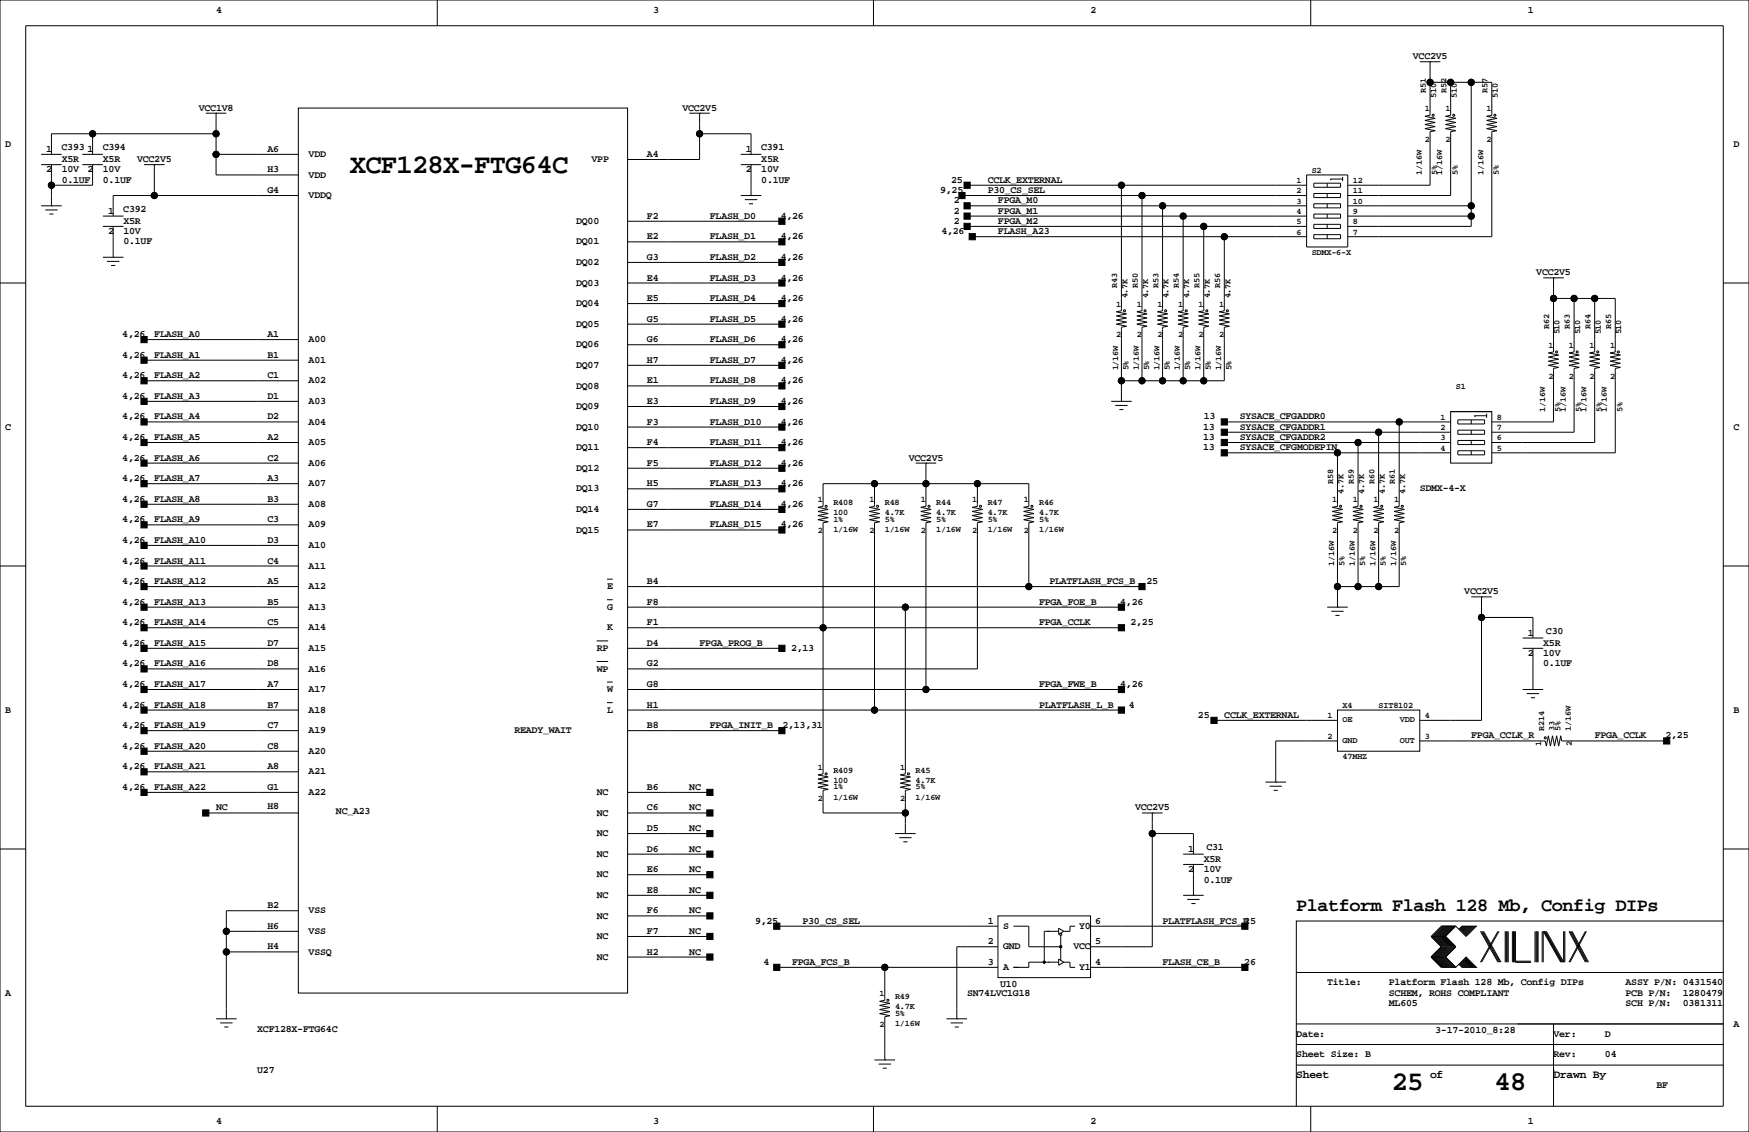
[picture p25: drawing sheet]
<svg xmlns="http://www.w3.org/2000/svg" width="432mm" height="279mm" viewBox="0 0 432 279" stroke-linecap="round" stroke-linejoin="round" font-family="sans-serif">
<defs><g id="words">
<g font-size="6.7">
<text x="86.4" y="42.8">XCF128X-FTG64C</text>
<text x="343.6" y="269.1">25</text>
<text x="369" y="269.1">48</text>
</g>
<text font-size="4.6" x="320" y="224.9">Platform Flash 128 Mb, Config DIPs</text>
<g font-size="2.8">
<text x="320" y="266">Sheet</text>
<text x="353.1" y="266">of</text>
<text x="383.5" y="266">Drawn By</text>
</g>
<g font-size="2.5">
<text x="53.3" y="3.2">4</text>
<text x="161.3" y="3.2">3</text>
<text x="269.2" y="3.2">2</text>
<text x="377.2" y="3.2">1</text>
<text x="348.8" y="14.6">VCC2V5</text>
<text x="49.1" y="27.3">VCC1V8</text>
<text x="168.5" y="27.3">VCC2V5</text>
<text x="1.3" y="36.2">D</text>
<text x="11.4" y="37.5">1</text>
<text x="15.2" y="37.1">C393</text>
<text x="15.2" y="40">X5R</text>
<text x="21.6" y="37.5">1</text>
<text x="25.4" y="37.1">C394</text>
<text x="25.4" y="40">X5R</text>
<text x="33.9" y="40">VCC2V5</text>
<text x="66" y="37.5">A6</text>
<text x="76.2" y="38.8">VDD</text>
<text x="146" y="40">VPP</text>
<text x="159.7" y="38.8">A4</text>
<text x="184.1" y="37.5">1</text>
<text x="187.9" y="37.1">C391</text>
<text x="188" y="40">X5R</text>
<text x="428" y="36.2">D</text>
<text x="11.4" y="42.6">2</text>
<text x="15.2" y="45.1">0.1UF</text>
<text x="15.2" y="42.6">10V</text>
<text x="21.6" y="42.6">2</text>
<text x="25.4" y="42.6">10V</text>
<text x="25.4" y="45.1">0.1UF</text>
<text x="66" y="42.6">H3</text>
<text x="66" y="47.6">G4</text>
<text x="76.2" y="43.8">VDD</text>
<text x="184.1" y="42.6">2</text>
<text x="188" y="45.1">0.1UF</text>
<text x="188" y="42.6">10V</text>
<text x="232.1" y="47.6">9,25</text>
<text x="234.8" y="45.1">25</text>
<text x="243.8" y="45.1">CCLK_EXTERNAL</text>
<text x="243.8" y="47.6">P30_CS_SEL</text>
<text x="26.7" y="52.7">1</text>
<text x="30.4" y="52.4">C392</text>
<text x="76.2" y="48.9">VDDQ</text>
<text x="159.7" y="54">F2</text>
<text x="175.3" y="54">FLASH_D0</text>
<text x="192.8" y="54">4,26</text>
<text x="235.5" y="50.2">2</text>
<text x="235.5" y="52.7">2</text>
<text x="246.4" y="50.2">FPGA_M0</text>
<text x="246.4" y="52.7">FPGA_M1</text>
<text x="26.7" y="57.8">2</text>
<text x="30.5" y="55.3">X5R</text>
<text x="30.5" y="57.8">10V</text>
<text x="142.2" y="55.3">DQ00</text>
<text x="159.7" y="59.1">E2</text>
<text x="175.3" y="59.1">FLASH_D1</text>
<text x="192.8" y="59.1">4,26</text>
<text x="232.4" y="57.8">4,26</text>
<text x="235.5" y="55.3">2</text>
<text x="246.4" y="57.8">FLASH_A23</text>
<text x="246.4" y="55.3">FPGA_M2</text>
<text x="30.5" y="60.3">0.1UF</text>
<text x="142.2" y="60.3">DQ01</text>
<text x="142.2" y="65.4">DQ02</text>
<text x="159.7" y="64.2">G3</text>
<text x="175.3" y="64.2">FLASH_D2</text>
<text x="192.8" y="64.2">4,26</text>
<text x="142.2" y="70.5">DQ03</text>
<text x="159.7" y="69.2">E4</text>
<text x="175.3" y="69.2">FLASH_D3</text>
<text x="192.8" y="69.2">4,26</text>
<text x="379.3" y="68">VCC2V5</text>
<text x="142.2" y="75.6">DQ04</text>
<text x="159.7" y="74.3">E5</text>
<text x="175.3" y="74.3">FLASH_D4</text>
<text x="192.8" y="74.3">4,26</text>
<text x="30.2" y="83.2">4,26</text>
<text x="38.1" y="83.2">FLASH_A0</text>
<text x="66" y="83.2">A1</text>
<text x="142.2" y="80.7">DQ05</text>
<text x="159.7" y="79.4">G5</text>
<text x="175.3" y="79.4">FLASH_D5</text>
<text x="192.8" y="79.4">4,26</text>
<text x="30.2" y="88.3">4,26</text>
<text x="38.1" y="88.3">FLASH_A1</text>
<text x="66" y="88.3">B1</text>
<text x="76.2" y="84.5">A00</text>
<text x="76.2" y="89.6">A01</text>
<text x="142.2" y="85.7">DQ06</text>
<text x="159.7" y="84.5">G6</text>
<text x="159.7" y="89.6">H7</text>
<text x="175.3" y="84.5">FLASH_D6</text>
<text x="175.3" y="89.6">FLASH_D7</text>
<text x="192.8" y="84.5">4,26</text>
<text x="192.8" y="89.6">4,26</text>
<text x="30.2" y="93.4">4,26</text>
<text x="38.1" y="93.4">FLASH_A2</text>
<text x="66" y="93.4">C1</text>
<text x="76.2" y="94.6">A02</text>
<text x="142.2" y="90.8">DQ07</text>
<text x="142.2" y="95.9">DQ08</text>
<text x="159.7" y="94.6">E1</text>
<text x="175.3" y="94.6">FLASH_D8</text>
<text x="192.8" y="94.6">4,26</text>
<text x="30.2" y="98.4">4,26</text>
<text x="38.1" y="98.4">FLASH_A3</text>
<text x="66" y="98.4">D1</text>
<text x="76.2" y="99.7">A03</text>
<text x="142.2" y="101">DQ09</text>
<text x="159.7" y="99.7">E3</text>
<text x="175.3" y="99.7">FLASH_D9</text>
<text x="192.8" y="99.7">4,26</text>
<text x="1.3" y="106.1">C</text>
<text x="30.2" y="103.5">4,26</text>
<text x="38.1" y="103.5">FLASH_A4</text>
<text x="66" y="103.5">D2</text>
<text x="76.2" y="104.8">A04</text>
<text x="142.2" y="106.1">DQ10</text>
<text x="159.7" y="104.8">F3</text>
<text x="175.3" y="104.8">FLASH_D10</text>
<text x="192.8" y="104.8">4,26</text>
<text x="297" y="106.1">13</text>
<text x="297.2" y="103.5">13</text>
<text x="306.1" y="106.1">SYSACE_CFGADDR1</text>
<text x="306.1" y="103.5">SYSACE_CFGADDR0</text>
<text x="428" y="106.1">C</text>
<text x="30.2" y="108.6">4,26</text>
<text x="30.2" y="113.7">4,26</text>
<text x="38.1" y="108.6">FLASH_A5</text>
<text x="38.1" y="113.7">FLASH_A6</text>
<text x="66" y="108.6">A2</text>
<text x="66" y="113.7">C2</text>
<text x="76.2" y="109.9">A05</text>
<text x="142.2" y="111.1">DQ11</text>
<text x="159.7" y="109.9">F4</text>
<text x="175.3" y="109.9">FLASH_D11</text>
<text x="192.8" y="109.9">4,26</text>
<text x="224.4" y="113.7">VCC2V5</text>
<text x="297" y="111.1">13</text>
<text x="297" y="108.6">13</text>
<text x="306.1" y="111.1">SYSACE_CFGMODEPIN</text>
<text x="306.1" y="108.6">SYSACE_CFGADDR2</text>
<text x="30.2" y="118.8">4,26</text>
<text x="38.1" y="118.8">FLASH_A7</text>
<text x="66" y="118.8">A3</text>
<text x="76.2" y="115">A06</text>
<text x="142.2" y="116.2">DQ12</text>
<text x="159.7" y="115">F5</text>
<text x="175.3" y="115">FLASH_D12</text>
<text x="192.8" y="115">4,26</text>
<text x="30.2" y="123.8">4,26</text>
<text x="38.1" y="123.8">FLASH_A8</text>
<text x="66" y="123.8">B3</text>
<text x="76.2" y="120">A07</text>
<text x="76.2" y="125.1">A08</text>
<text x="142.2" y="121.3">DQ13</text>
<text x="159.7" y="120">H5</text>
<text x="159.7" y="125.1">G7</text>
<text x="175.3" y="125.1">FLASH_D14</text>
<text x="175.3" y="120">FLASH_D13</text>
<text x="192.8" y="125.1">4,26</text>
<text x="192.8" y="120">4,26</text>
<text x="350.5" y="121.3">SDMX-4-X</text>
<text x="30.2" y="128.9">4,26</text>
<text x="38.1" y="128.9">FLASH_A9</text>
<text x="66" y="128.9">C3</text>
<text x="76.2" y="130.2">A09</text>
<text x="142.2" y="126.4">DQ14</text>
<text x="142.2" y="131.5">DQ15</text>
<text x="159.7" y="130.2">E7</text>
<text x="175.3" y="130.2">FLASH_D15</text>
<text x="192.8" y="130.2">4,26</text>
<text x="30.2" y="134">4,26</text>
<text x="38.1" y="134">FLASH_A10</text>
<text x="66" y="134">D3</text>
<text x="76.2" y="135.3">A10</text>
<text x="30.2" y="139.1">4,26</text>
<text x="38.1" y="139.1">FLASH_A11</text>
<text x="66" y="139.1">C4</text>
<text x="76.2" y="140.4">A11</text>
<text x="30.2" y="144.2">4,26</text>
<text x="30.2" y="149.2">4,26</text>
<text x="38.1" y="144.2">FLASH_A12</text>
<text x="38.1" y="149.2">FLASH_A13</text>
<text x="66" y="144.2">A5</text>
<text x="66" y="149.2">B5</text>
<text x="76.2" y="145.4">A12</text>
<text x="149.9" y="145.4">E</text>
<text x="159.7" y="144.2">B4</text>
<text x="159.7" y="149.2">F8</text>
<text x="256.5" y="149.2">FPGA_FOE_B</text>
<text x="259.1" y="144.2">PLATFLASH_FCS_B</text>
<text x="276.6" y="149.2">4,26</text>
<text x="283.1" y="144.2">25</text>
<text x="361.5" y="146.7">VCC2V5</text>
<text x="30.2" y="154.3">4,26</text>
<text x="38.1" y="154.3">FLASH_A14</text>
<text x="66" y="154.3">C5</text>
<text x="76.2" y="150.5">A13</text>
<text x="76.2" y="155.6">A14</text>
<text x="149.9" y="155.6">K</text>
<text x="149.9" y="150.5">G</text>
<text x="159.7" y="154.3">F1</text>
<text x="256.5" y="154.3">FPGA_CCLK</text>
<text x="279.1" y="154.3">2,25</text>
<text x="30.2" y="159.4">4,26</text>
<text x="38.1" y="159.4">FLASH_A15</text>
<text x="66" y="159.4">D7</text>
<text x="76.2" y="160.7">A15</text>
<text x="147.3" y="160.7">RP</text>
<text x="159.7" y="159.4">D4</text>
<text x="172.7" y="159.4">FPGA_PROG_B</text>
<text x="195.3" y="160.7">2,13</text>
<text x="377.2" y="161.9">2</text>
<text x="377.2" y="156.9">1</text>
<text x="381" y="161.9">10V</text>
<text x="381" y="159.4">X5R</text>
<text x="381.7" y="156.5">C30</text>
<text x="30.2" y="164.5">4,26</text>
<text x="38.1" y="164.5">FLASH_A16</text>
<text x="66" y="164.5">D8</text>
<text x="76.2" y="165.8">A16</text>
<text x="147.3" y="165.8">WP</text>
<text x="159.7" y="164.5">G2</text>
<text x="381" y="164.5">0.1UF</text>
<text x="30.2" y="169.6">4,26</text>
<text x="38.1" y="169.6">FLASH_A17</text>
<text x="66" y="169.6">A7</text>
<text x="76.2" y="170.8">A17</text>
<text x="149.9" y="170.8">W</text>
<text x="159.7" y="169.6">G8</text>
<text x="256.5" y="169.6">FPGA_FWE_B</text>
<text x="276.6" y="169.6">4,26</text>
<text x="1.3" y="175.9">B</text>
<text x="30.2" y="174.6">4,26</text>
<text x="30.2" y="179.7">4,26</text>
<text x="38.1" y="174.6">FLASH_A18</text>
<text x="38.1" y="179.7">FLASH_A19</text>
<text x="66" y="174.6">B7</text>
<text x="66" y="179.7">C7</text>
<text x="76.2" y="175.9">A18</text>
<text x="149.9" y="175.9">L</text>
<text x="159.7" y="174.6">H1</text>
<text x="159.7" y="179.7">B8</text>
<text x="175.3" y="179.7">FPGA_INIT_B</text>
<text x="193.2" y="179.7">2,13,31</text>
<text x="256.5" y="174.6">PLATFLASH_L_B</text>
<text x="278.7" y="174.6">4</text>
<text x="295.8" y="177.2">25</text>
<text x="302.3" y="177.2">CCLK_EXTERNAL</text>
<text x="428" y="175.9">B</text>
<text x="30.2" y="184.8">4,26</text>
<text x="38.1" y="184.8">FLASH_A20</text>
<text x="66" y="184.8">C8</text>
<text x="76.2" y="181">A19</text>
<text x="127" y="181">READY_WAIT</text>
<text x="363.2" y="182.3">FPGA_CCLK_R</text>
<text x="393.7" y="182.3">FPGA_CCLK</text>
<text x="411.2" y="182.3">2,25</text>
<text x="30.2" y="189.9">4,26</text>
<text x="38.1" y="189.9">FLASH_A21</text>
<text x="66" y="189.9">A8</text>
<text x="76.2" y="186.1">A20</text>
<text x="76.2" y="191.2">A21</text>
<text x="30.2" y="195">4,26</text>
<text x="38.1" y="195">FLASH_A22</text>
<text x="66" y="195">G1</text>
<text x="76.2" y="196.2">A22</text>
<text x="147.3" y="196.2">NC</text>
<text x="159.7" y="195">B6</text>
<text x="170.2" y="195">NC</text>
<text x="53.3" y="200">NC</text>
<text x="66" y="199.6">H8</text>
<text x="83" y="200.9">NC_A23</text>
<text x="147.3" y="201.3">NC</text>
<text x="159.7" y="200">C6</text>
<text x="170.2" y="200">NC</text>
<text x="280.2" y="200">VCC2V5</text>
<text x="147.3" y="206.4">NC</text>
<text x="159.7" y="205.1">D5</text>
<text x="170.2" y="205.1">NC</text>
<text x="297.9" y="209.9">C31</text>
<text x="147.3" y="211.5">NC</text>
<text x="159.7" y="210.2">D6</text>
<text x="159.7" y="215.3">E6</text>
<text x="170.2" y="215.3">NC</text>
<text x="170.2" y="210.2">NC</text>
<text x="293.4" y="210.2">1</text>
<text x="293.4" y="215.3">2</text>
<text x="297.2" y="212.7">X5R</text>
<text x="297.2" y="215.3">10V</text>
<text x="147.3" y="216.6">NC</text>
<text x="147.3" y="221.6">NC</text>
<text x="159.7" y="220.4">E8</text>
<text x="170.2" y="220.4">NC</text>
<text x="297.2" y="217.8">0.1UF</text>
<text x="66" y="224.2">B2</text>
<text x="76.2" y="225.4">VSS</text>
<text x="147.3" y="226.7">NC</text>
<text x="159.7" y="225.4">F6</text>
<text x="170.2" y="225.4">NC</text>
<text x="186.4" y="228">9,25</text>
<text x="198.1" y="228">P30_CS_SEL</text>
<text x="243.8" y="228">1</text>
<text x="270.4" y="228">6</text>
<text x="287" y="228">PLATFLASH_FCS_B25</text>
<text x="66" y="229.3">H6</text>
<text x="76.2" y="230.5">VSS</text>
<text x="147.3" y="231.8">NC</text>
<text x="159.7" y="230.5">F7</text>
<text x="170.2" y="230.5">NC</text>
<text x="243.8" y="233.1">2</text>
<text x="247.6" y="229.3">S</text>
<text x="266.4" y="229.3">Y0</text>
<text x="270.4" y="233.1">5</text>
<text x="66" y="234.3">H4</text>
<text x="76.2" y="235.6">VSSQ</text>
<text x="147.3" y="236.9">NC</text>
<text x="159.7" y="235.6">H2</text>
<text x="170.2" y="235.6">NC</text>
<text x="188.5" y="238.1">4</text>
<text x="195.6" y="238.1">FPGA_FCS_B</text>
<text x="243.8" y="238.1">3</text>
<text x="247.6" y="239.4">A</text>
<text x="247.6" y="234.3">GND</text>
<text x="265" y="234.3">VCC</text>
<text x="266.4" y="239.4">Y1</text>
<text x="270.4" y="238.1">4</text>
<text x="287" y="238.1">FLASH_CE_B</text>
<text x="307.2" y="238.1">26</text>
<text x="1.3" y="245.8">A</text>
<text x="238.8" y="245.8">SN74LVC1G18</text>
<text x="246.9" y="243.7">U10</text>
<text x="327.7" y="243.2">Title:</text>
<text x="342.9" y="245.8">SCHEM, ROHS COMPLIANT</text>
<text x="342.9" y="243.2">Platform Flash 128 Mb, Config DIPs</text>
<text x="401.3" y="243.2">ASSY P/N: 0431540</text>
<text x="401.3" y="245.8">PCB P/N:</text>
<text x="415.5" y="245.8">1280479</text>
<text x="342.9" y="248.3">ML605</text>
<text x="401.3" y="248.3">SCH P/N:</text>
<text x="415.5" y="248.3">0381311</text>
<text x="63.5" y="254.7">XCF128X-FTG64C</text>
<text x="320" y="255.9">Date:</text>
<text x="354.3" y="254.9">3-17-2010_8:28</text>
<text x="383.5" y="255.9">Ver:</text>
<text x="396.2" y="255.9">D</text>
<text x="428" y="253.4">A</text>
<text x="320" y="261">Sheet Size: B</text>
<text x="383.5" y="261">Rev:</text>
<text x="396.2" y="261">04</text>
<text x="63.5" y="264.8">U27</text>
<text x="408.9" y="268.6">BF</text>
<text x="53.3" y="277.5">4</text>
<text x="161.3" y="277.5">3</text>
<text x="269.2" y="277.5">2</text>
<text x="377.2" y="277.5">1</text>
</g>
<g font-size="2.1">
<text x="352" y="22.9" transform="rotate(-90 352 22.9)">R51</text>
<text x="357.1" y="22.9" transform="rotate(-90 357.1 22.9)">R52</text>
<text x="367.3" y="22.9" transform="rotate(-90 367.3 22.9)">R57</text>
<text x="351.8" y="27.4">1</text>
<text x="354.6" y="24.1" transform="rotate(-90 354.6 24.1)">510</text>
<text x="356.9" y="27.4">1</text>
<text x="359.6" y="24.1" transform="rotate(-90 359.6 24.1)">510</text>
<text x="367" y="27.4">1</text>
<text x="369.8" y="24.1" transform="rotate(-90 369.8 24.1)">510</text>
<text x="351.8" y="35">2</text>
<text x="356.9" y="35">2</text>
<text x="367" y="35">2</text>
<text x="320.1" y="45.2">1</text>
<text x="320.1" y="47.7">2</text>
<text x="323.9" y="42.7">S2</text>
<text x="334" y="47.7">11</text>
<text x="334" y="45.2">12</text>
<text x="351" y="43.2" transform="rotate(-90 351 43.2)">1/16W</text>
<text x="354.8" y="43.2" transform="rotate(-90 354.8 43.2)">5%</text>
<text x="356.1" y="43.2" transform="rotate(-90 356.1 43.2)">1/16W</text>
<text x="359.9" y="43.2" transform="rotate(-90 359.9 43.2)">5%</text>
<text x="366.2" y="43.2" transform="rotate(-90 366.2 43.2)">1/16W</text>
<text x="370.1" y="43.2" transform="rotate(-90 370.1 43.2)">5%</text>
<text x="320.1" y="50.3">3</text>
<text x="320.1" y="52.8">4</text>
<text x="334" y="50.3">10</text>
<text x="334" y="52.8">9</text>
<text x="320.1" y="55.4">5</text>
<text x="320.1" y="57.9">6</text>
<text x="334" y="55.4">8</text>
<text x="334" y="57.9">7</text>
<text x="323.9" y="63">SDMX-6-X</text>
<text x="275.8" y="71.1" transform="rotate(-90 275.8 71.1)">R43</text>
<text x="280.9" y="71.1" transform="rotate(-90 280.9 71.1)">R50</text>
<text x="286" y="71.1" transform="rotate(-90 286 71.1)">R53</text>
<text x="291.1" y="71.1" transform="rotate(-90 291.1 71.1)">R54</text>
<text x="296.1" y="71.1" transform="rotate(-90 296.1 71.1)">R55</text>
<text x="301.2" y="71.1" transform="rotate(-90 301.2 71.1)">R56</text>
<text x="275.6" y="75.7">1</text>
<text x="278.4" y="73.7" transform="rotate(-90 278.4 73.7)">4.7K</text>
<text x="280.7" y="75.7">1</text>
<text x="283.4" y="73.7" transform="rotate(-90 283.4 73.7)">4.7K</text>
<text x="285.8" y="75.7">1</text>
<text x="288.5" y="73.7" transform="rotate(-90 288.5 73.7)">4.7K</text>
<text x="290.8" y="75.7">1</text>
<text x="293.6" y="73.7" transform="rotate(-90 293.6 73.7)">4.7K</text>
<text x="295.9" y="75.7">1</text>
<text x="298.7" y="73.7" transform="rotate(-90 298.7 73.7)">4.7K</text>
<text x="301" y="75.7">1</text>
<text x="303.8" y="73.7" transform="rotate(-90 303.8 73.7)">4.7K</text>
<text x="275.6" y="83.3">2</text>
<text x="280.7" y="83.3">2</text>
<text x="285.8" y="83.3">2</text>
<text x="290.8" y="83.3">2</text>
<text x="295.9" y="83.3">2</text>
<text x="301" y="83.3">2</text>
<text x="382.5" y="81.3" transform="rotate(-90 382.5 81.3)">R62</text>
<text x="385" y="82.5" transform="rotate(-90 385 82.5)">510</text>
<text x="387.6" y="81.3" transform="rotate(-90 387.6 81.3)">R63</text>
<text x="390.1" y="82.5" transform="rotate(-90 390.1 82.5)">510</text>
<text x="392.7" y="81.3" transform="rotate(-90 392.7 81.3)">R64</text>
<text x="395.2" y="82.5" transform="rotate(-90 395.2 82.5)">510</text>
<text x="397.7" y="81.3" transform="rotate(-90 397.7 81.3)">R65</text>
<text x="400.3" y="82.5" transform="rotate(-90 400.3 82.5)">510</text>
<text x="382.3" y="85.8">1</text>
<text x="387.3" y="85.8">1</text>
<text x="392.4" y="85.8">1</text>
<text x="397.5" y="85.8">1</text>
<text x="276.1" y="91.4" transform="rotate(-90 276.1 91.4)">1/16W</text>
<text x="278.6" y="91.4" transform="rotate(-90 278.6 91.4)">5%</text>
<text x="281.2" y="91.4" transform="rotate(-90 281.2 91.4)">1/16W</text>
<text x="283.7" y="91.4" transform="rotate(-90 283.7 91.4)">5%</text>
<text x="286.2" y="91.4" transform="rotate(-90 286.2 91.4)">1/16W</text>
<text x="288.8" y="91.4" transform="rotate(-90 288.8 91.4)">5%</text>
<text x="291.3" y="91.4" transform="rotate(-90 291.3 91.4)">1/16W</text>
<text x="293.9" y="91.4" transform="rotate(-90 293.9 91.4)">5%</text>
<text x="296.4" y="91.4" transform="rotate(-90 296.4 91.4)">1/16W</text>
<text x="298.9" y="91.4" transform="rotate(-90 298.9 91.4)">5%</text>
<text x="301.5" y="91.4" transform="rotate(-90 301.5 91.4)">1/16W</text>
<text x="304" y="91.4" transform="rotate(-90 304 91.4)">5%</text>
<text x="359.4" y="96">S1</text>
<text x="382.3" y="93.5">2</text>
<text x="387.3" y="93.5">2</text>
<text x="392.4" y="93.5">2</text>
<text x="397.5" y="93.5">2</text>
<text x="381.5" y="101.6" transform="rotate(-90 381.5 101.6)">1/16W</text>
<text x="385.3" y="101.6" transform="rotate(-90 385.3 101.6)">5%</text>
<text x="386.6" y="101.6" transform="rotate(-90 386.6 101.6)">1/16W</text>
<text x="390.4" y="101.6" transform="rotate(-90 390.4 101.6)">5%</text>
<text x="391.6" y="101.6" transform="rotate(-90 391.6 101.6)">1/16W</text>
<text x="395.5" y="101.6" transform="rotate(-90 395.5 101.6)">5%</text>
<text x="396.7" y="101.6" transform="rotate(-90 396.7 101.6)">1/16W</text>
<text x="400.5" y="101.6" transform="rotate(-90 400.5 101.6)">5%</text>
<text x="355.7" y="106.2">2</text>
<text x="355.7" y="103.6">1</text>
<text x="369.6" y="106.2">7</text>
<text x="369.6" y="103.6">8</text>
<text x="355.7" y="111.2">4</text>
<text x="355.7" y="108.7">3</text>
<text x="369.6" y="111.2">5</text>
<text x="369.6" y="108.7">6</text>
<text x="329.2" y="119.4" transform="rotate(-90 329.2 119.4)">R58</text>
<text x="334.2" y="119.4" transform="rotate(-90 334.2 119.4)">R59</text>
<text x="339.3" y="119.4" transform="rotate(-90 339.3 119.4)">R60</text>
<text x="344.4" y="119.4" transform="rotate(-90 344.4 119.4)">R61</text>
<text x="201.9" y="123.9">1</text>
<text x="205.7" y="124.7">R408</text>
<text x="214.6" y="123.9">1</text>
<text x="218.4" y="124.7">R48</text>
<text x="227.3" y="123.9">1</text>
<text x="231.1" y="124.7">R44</text>
<text x="240" y="123.9">1</text>
<text x="243.8" y="124.7">R47</text>
<text x="252.7" y="123.9">1</text>
<text x="256.5" y="124.7">R46</text>
<text x="328.9" y="123.9">1</text>
<text x="331.7" y="121.9" transform="rotate(-90 331.7 121.9)">4.7K</text>
<text x="334" y="123.9">1</text>
<text x="336.8" y="121.9" transform="rotate(-90 336.8 121.9)">4.7K</text>
<text x="339.1" y="123.9">1</text>
<text x="341.9" y="121.9" transform="rotate(-90 341.9 121.9)">4.7K</text>
<text x="344.2" y="123.9">1</text>
<text x="346.9" y="121.9" transform="rotate(-90 346.9 121.9)">4.7K</text>
<text x="201.9" y="131.6">2</text>
<text x="205.7" y="127.2">100</text>
<text x="205.7" y="131.3">1/16W</text>
<text x="205.7" y="128.8">1%</text>
<text x="214.6" y="131.6">2</text>
<text x="218.4" y="128.8">5%</text>
<text x="218.4" y="131.3">1/16W</text>
<text x="218.4" y="127.2">4.7K</text>
<text x="227.3" y="131.6">2</text>
<text x="231.1" y="127.2">4.7K</text>
<text x="231.1" y="131.3">1/16W</text>
<text x="231.1" y="128.8">5%</text>
<text x="240" y="131.6">2</text>
<text x="243.8" y="127.2">4.7K</text>
<text x="243.8" y="131.3">1/16W</text>
<text x="243.8" y="128.8">5%</text>
<text x="252.7" y="131.6">2</text>
<text x="256.5" y="128.8">5%</text>
<text x="256.5" y="131.3">1/16W</text>
<text x="256.5" y="127.2">4.7K</text>
<text x="328.9" y="131.6">2</text>
<text x="334" y="131.6">2</text>
<text x="339.1" y="131.6">2</text>
<text x="344.2" y="131.6">2</text>
<text x="329.4" y="139.7" transform="rotate(-90 329.4 139.7)">1/16W</text>
<text x="332" y="139.7" transform="rotate(-90 332 139.7)">5%</text>
<text x="334.5" y="139.7" transform="rotate(-90 334.5 139.7)">1/16W</text>
<text x="337" y="139.7" transform="rotate(-90 337 139.7)">5%</text>
<text x="339.6" y="139.7" transform="rotate(-90 339.6 139.7)">1/16W</text>
<text x="342.1" y="139.7" transform="rotate(-90 342.1 139.7)">5%</text>
<text x="344.7" y="139.7" transform="rotate(-90 344.7 139.7)">1/16W</text>
<text x="347.2" y="139.7" transform="rotate(-90 347.2 139.7)">5%</text>
<text x="327.7" y="177.3">1</text>
<text x="331.5" y="178.3">OE</text>
<text x="331.5" y="174.7">X4</text>
<text x="340.4" y="174.7">SIT8102</text>
<text x="345.6" y="178.3">VDD</text>
<text x="351.8" y="177.3">4</text>
<text x="327.7" y="182.4">2</text>
<text x="331.5" y="183.4">GND</text>
<text x="345.6" y="183.4">OUT</text>
<text x="351.8" y="182.4">3</text>
<text x="380.5" y="184.1" transform="rotate(-90 380.5 184.1)">1</text>
<text x="381.2" y="180.3" transform="rotate(-90 381.2 180.3)">R214</text>
<text x="383.8" y="180.3" transform="rotate(-90 383.8 180.3)">33</text>
<text x="385.3" y="180.3" transform="rotate(-90 385.3 180.3)">5%</text>
<text x="387.8" y="180.3" transform="rotate(-90 387.8 180.3)">1/16W</text>
<text x="388.1" y="184.1" transform="rotate(-90 388.1 184.1)">2</text>
<text x="201.9" y="190">1</text>
<text x="205.7" y="190.7">R409</text>
<text x="222.2" y="190">1</text>
<text x="226.1" y="190.7">R45</text>
<text x="331.5" y="187.4">47MHZ</text>
<text x="201.9" y="197.6">2</text>
<text x="205.7" y="194.8">1%</text>
<text x="205.7" y="197.3">1/16W</text>
<text x="205.7" y="193.3">100</text>
<text x="222.2" y="197.6">2</text>
<text x="226.1" y="194.8">5%</text>
<text x="226.1" y="197.3">1/16W</text>
<text x="226.1" y="193.3">4.7K</text>
<text x="217.2" y="245.9">1</text>
<text x="221" y="246.6">R49</text>
<text x="221" y="249.2">4.7K</text>
<text x="221" y="250.7">5%</text>
<text x="217.2" y="253.5">2</text>
<text x="221" y="253.2">1/16W</text>
</g>
</g></defs>
<g fill="none" stroke="#000" stroke-width=".25">
<path d="M0 0h431.8v279.4h-431.8zM6.3 6.4h419.1v266.6h-419.1zM107.9 0v6.4M215.6 0v6.4M323.6 0v6.4M350.5 15.2h5.1M353.1 15.2h.1M353.1 15.2v13.2l-1.3 .3 2.5 .5-2.5 .5 2.5 .5-2.5 .5 2.5 .5-2.5 .6 2.5 .5-1.2 .2v13.2h-20.4M10.2 38.1h5M20.3 38.1h5.1M22.9 33v5.1M50.8 27.9h5.1"/>
<path d="M53.3 27.9h.1M53.3 38.1h20.4M53.3 33h-40.6v5.1M53.3 27.9v15.3h20.4M73.7 26.7h81.2v218.4h-81.2zM170.2 27.9h5.1M172.7 27.9h.1M172.7 33h12.7v5.1M172.7 27.9v11.5h-17.8M182.9 38.1h5.1M353.1 20.3h15.2v8.1l-1.3 .3 2.6 .5-2.6 .5 2.6 .5-2.6 .5 2.6 .5-2.6 .6 2.6 .5-1.3 .2v25.9h-35.6M358.1 20.3v8.1l-1.2 .3 2.5 .5-2.5 .5 2.5 .5-2.5 .5 2.5 .5-2.5 .6 2.5 .5-1.3 .2v15.8h-25.4"/>
<path d="M363.2 20.3v35.6h-30.5M10.2 40.6h5M10.2 50.8h5M11.2 51.8h3M12.2 52.8h1M12.7 50.8h.1M12.7 40.6v10.2M20.3 40.6h5.1M22.9 40.6v5.1h-10.2M25.4 55.9h5.1M25.4 53.3h5.1M27.9 55.9v7.6"/>
<path d="M35.6 40.6h5M38.1 40.6h.1M38.1 40.6v7.7M73.7 48.3h-45.8v5M154.9 54.6h38.1M154.9 59.7h38.1M182.9 40.6h5.1M182.9 48.3h5.1M183.9 49.3h3M184.9 50.3h1M185.4 48.3h.1M185.4 40.6v7.7"/>
<path d="M237.5 48.3h85.1M238.8 45.7h83.8M238.8 55.9h83.8M238.8 53.3h83.8M238.8 50.8h83.8M240 58.4h82.6M276.9 45.7v31l-1.3 .3 2.5 .5-2.5 .5 2.5 .5-2.5 .5 2.5 .5-2.5 .5 2.5 .5-1.2 .3v18.3M281.9 48.3v28.4l-1.2 .3 2.5 .5-2.5 .5 2.5 .5-2.5 .5 2.5 .5-2.5 .5 2.5 .5-1.3 .3v13.2M287 50.8v25.9l-1.2 .3 2.5 .5-2.5 .5 2.5 .5-2.5 .5 2.5 .5-2.5 .5 2.5 .5-1.3 .3v13.2M292.1 53.3v23.4l-1.3 .3 2.6 .5-2.6 .5 2.6 .5-2.6 .5 2.6 .5-2.6 .5 2.6 .5-1.3 .3v13.2M297.2 55.9v20.8l-1.3 .3 2.5 .5-2.5 .5 2.5 .5-2.5 .5 2.5 .5-2.5 .5 2.5 .5-1.2 .3v13.2M302.3 58.4v18.3l-1.3 .3 2.5 .5-2.5 .5 2.5 .5-2.5 .5 2.5 .5-2.5 .5 2.5 .5-1.2 .3v13.2h-25.4"/>
<path d="M322.6 43.2h10.1v17.8h-10.1zM324.4 45.2h6.6v1h-6.6zM324.4 47.8h6.6v1h-6.6zM324.4 50.3h6.6v1h-6.6zM324.4 52.8h6.6v1h-6.6zM324.4 55.4h6.6v1h-6.6zM324.4 57.9h6.6v1h-6.6zM327.7 45.2v1M327.7 47.8v1M327.7 50.3v1M327.7 52.8v1M327.7 55.4v1"/>
<path d="M327.7 57.9v1M331.5 44.2h-3.1l.3 .2M331.5 43.7v1M332.7 53.3h30.5M332.7 50.8h30.5M0 69.8h6.3M25.4 63.5h5.1M26.4 64.5h3.1M27.4 65.5h1M27.9 63.5h.1M154.9 74.9h38.1M154.9 64.8h38.1"/>
<path d="M154.9 69.8h38.1M381 68.6h5.1M383.5 68.6h.1M383.5 73.7h15.3v13.2l-1.3 .2 2.5 .5-2.5 .5 2.5 .5-2.5 .6 2.5 .5-2.5 .5 2.5 .5-1.2 .2v20.9h-30.5M383.5 68.6v18.3l-1.2 .2 2.5 .5-2.5 .5 2.5 .5-2.5 .6 2.5 .5-2.5 .5 2.5 .5-1.3 .2v13.2h-15.2M388.6 73.7v13.2l-1.3 .2 2.6 .5-2.6 .5 2.6 .5-2.6 .6 2.6 .5-2.6 .5 2.6 .5-1.3 .2v15.8h-20.3M393.7 73.7v13.2l-1.3 .2 2.6 .5-2.6 .5 2.6 .5-2.6 .6 2.6 .5-2.6 .5 2.6 .5-1.3 .2v18.3h-25.4M425.4 69.8h6.4M35.6 83.8h38.1M35.6 88.9h38.1M35.6 94h38.1M35.6 99.1h38.1"/>
<path d="M154.9 90.2h38.1M154.9 80h38.1M154.9 85.1h38.1M154.9 95.2h38.1M274.3 99.1h5.1M276.9 99.1h.1M35.6 119.4h38.1M35.6 109.2h38.1M35.6 104.1h38.1M35.6 114.3h38.1M154.9 115.6h38.1M154.9 110.5h38.1"/>
<path d="M154.9 100.3h38.1M154.9 105.4h38.1M215.9 119.4v5.6l-1.3 .2 2.6 .5-2.6 .5 2.6 .5-2.6 .6 2.6 .5-2.6 .5 2.6 .5-1.3 .2v46.3M226.1 114.3h5M228.6 114.3h.1M228.6 114.3v10.7l-1.3 .2 2.6 .5-2.6 .5 2.6 .5-2.6 .6 2.6 .5-2.6 .5 2.6 .5-1.3 .2v41.2M241.3 119.4v5.6l-1.3 .2 2.6 .5-2.6 .5 2.6 .5-2.6 .6 2.6 .5-2.6 .5 2.6 .5-1.3 .2v36.1h-86.4M275.3 100.1h3.1M276.4 101.1h1M302.3 109.2h55.8M302.3 111.8h55.8M302.3 106.7h55.8"/>
<path d="M302.3 104.1h55.8M330.2 111.8v13.2l-1.3 .2 2.6 .5-2.6 .5 2.6 .5-2.6 .6 2.6 .5-2.6 .5 2.6 .5-1.3 .2v20.9M335.3 109.2v15.8l-1.3 .2 2.5 .5-2.5 .5 2.5 .5-2.5 .6 2.5 .5-2.5 .5 2.5 .5-1.2 .2v15.8M340.4 106.7v18.3l-1.3 .2 2.5 .5-2.5 .5 2.5 .5-2.5 .6 2.5 .5-2.5 .5 2.5 .5-1.2 .2v15.8M345.4 104.1v20.9l-1.2 .2 2.5 .5-2.5 .5 2.5 .5-2.5 .6 2.5 .5-2.5 .5 2.5 .5-1.3 .2v15.8h-15.2M358.1 101.6h10.2v12.7h-10.2zM358.1 101.6h10.2M359.9 103.6h6.6v1h-6.6zM359.9 106.2h6.6v1h-6.6zM359.9 108.7h6.6v1h-6.6zM359.9 111.3h6.6v1h-6.6zM363.2 103.6v1"/>
<path d="M363.2 106.2v1M363.2 108.7v1M363.2 111.3v1M367 102.6h-3l.2 .3M367 102.1v1M0 139.7h6.3M35.6 139.7h38.1M35.6 134.6h38.1M35.6 129.5h38.1M35.6 124.5h38.1M154.9 120.7h38.1M154.9 125.7h38.1"/>
<path d="M154.9 130.8h38.1M425.4 139.7h6.4M35.6 144.8h38.1M35.6 154.9h38.1M35.6 149.9h38.1M147.3 158.2h2.8M149.9 142.9h1.4M149.9 148h1.4M154.9 144.8h127M154.9 154.9h122M154.9 149.9h122M223.5 149.9v41.1l-1.3 .3 2.6 .5-2.6 .5 2.6 .5-2.6 .5 2.6 .5-2.6 .5 2.6 .5-1.3 .3v10.6"/>
<path d="M254 144.8v-15.8l1.3-.2-2.6-.5 2.6-.5-2.6-.5 2.6-.6-2.6-.5 2.6-.5-2.6-.5 1.3-.2v-5.6h-50.8v5.6l-1.3 .2 2.6 .5-2.6 .5 2.6 .5-2.6 .6 2.6 .5-2.6 .5 2.6 .5-1.3 .2v62l-1.3 .3 2.6 .5-2.6 .5 2.6 .5-2.6 .5 2.6 .5-2.6 .5 2.6 .5-1.3 .3v5.6h20.3M327.7 149.9h5M328.7 150.9h3M329.7 151.9h1M330.2 149.9h.1M363.2 147.3h5.1M365.8 147.3h.1M365.8 152.4h12.7v5.1M365.8 147.3v30.5h-15.3M375.9 157.5h5.1M35.6 160h38.1M35.6 170.2h38.1"/>
<path d="M35.6 175.3h38.1M35.6 165.1h38.1M147.3 163.3h2.8M149.9 168.3h1.4M149.9 173.4h1.4M154.9 160h38.1M154.9 170.2h122M154.9 175.3h122M299.7 177.8h30.5M330.2 175.3h20.3v10.1h-20.3zM375.9 160h5.1M375.9 170.2h5.1"/>
<path d="M376.9 171.2h3.1M378 172.2h1M378.5 170.2h.1M378.5 160v10.2M35.6 185.4h38.1M35.6 180.3h38.1M35.6 190.5h38.1M35.6 195.6h38.1M154.9 180.3h38.1M154.9 195.6h20.4M312.4 193h5.1M313.4 194.1h3.1"/>
<path d="M314.5 195.1h1M315 193h.1M330.2 182.9h-15.2v10.1M350.5 182.9h31l.3 1.2 .5-2.5 .5 2.5 .5-2.5 .5 2.5 .5-2.5 .5 2.5 .5-2.5 .3 1.3h25.9M0 209.5h6.3M50.8 200.7h22.9M154.9 205.7h20.4M154.9 210.8h20.4M154.9 215.9h20.4M154.9 200.7h20.4M221 205.7h5.1M222 206.8h3"/>
<path d="M223 207.8h1M223.5 205.7h.1M281.9 200.7h5.1M284.5 200.7h.1M284.5 200.7v33h-15.3M284.5 205.7h10.1v5.1M292.1 210.8h5.1M292.1 213.4h5.1M294.6 213.4v7.6M425.4 209.5h6.4M55.9 229.9h17.8M55.9 234.9h17.8"/>
<path d="M73.7 224.8h-17.8v26.7M154.9 236.2h20.4M154.9 231.1h20.4M154.9 226.1h20.4M154.9 221h20.4M191.8 228.6h54.6M191.8 238.8h54.6M218.4 238.8v8.1l-1.2 .2 2.5 .5-2.5 .6 2.5 .5-2.5 .5 2.5 .5-2.5 .5 2.5 .5-1.3 .3v10.6M246.4 226.1h22.8v15.2h-22.8zM246.4 233.7h-10.2v17.8M250.2 228.6h3.8v5.1h7.9M261.4 237.5h-7.4v1.3h-3.8"/>
<path d="M261.4 229.9h-3.6v7.6M261.4 229.1l1.2 .8-1.2 .7zM261.4 236.7l1.2 .8-1.2 .8zM261.9 230.9v6.1M262.6 237.5h1.6v1.3h1.2M265.4 228.6h-1.2v1.3h-1.6M269.2 228.6h38.1M269.2 238.8h38.1M292.1 221h5.1M293.1 222h3.1M294.1 223h1M294.6 221h.1"/>
<path d="M353.3 236.2h3.6M353.3 231.1h3.6M353.3 236.2l2.6 2.6h3.5M353.3 231.1l2.6 2.6-2.6 2.5M356.1 228.6l-2.5 2.5 2.5 2.6-2.5 2.5 2.5 2.6M356.4 228.6l-2.6 2.5 2.6 2.6-2.6 2.5 2.6 2.6M356.6 228.6l-2.5 2.5 2.5 2.6-2.5 2.5 2.5 2.6M356.9 228.6l-2.6 2.5 2.6 2.6-2.6 2.5 2.6 2.6M356.9 231.1l2.5 2.6-2.5 2.5M356.9 236.2l2.5 2.6M357.1 228.6l-2.5 2.5 2.5 2.6-2.5 2.5 2.5 2.6M357.4 228.6l-2.6 2.5 2.6 2.6-2.6 2.5 2.6 2.6"/>
<path d="M357.6 228.6l-2.5 2.5 2.5 2.6-2.5 2.5 2.5 2.6M357.9 228.6l-2.6 2.5 2.6 2.6-2.6 2.5 2.6 2.6M358.1 228.6l-2.5 2.5 2.5 2.6-2.5 2.5 2.5 2.6M358.4 228.6l-2.5 2.5 2.5 2.6-2.5 2.5 2.5 2.6M358.6 228.6l-2.5 2.5 2.5 2.6-2.5 2.5 2.5 2.6M358.9 228.6l-2.5 2.5 2.5 2.6-2.5 2.5 2.5 2.6M359.2 228.6l-2.6 2.5 2.6 2.6-2.6 2.5 2.6 2.6M359.4 228.6l2.5 2.5 2.6-2.5h-3.6l-.7 .8M359.4 228.6h-3.5l-2.6 2.5M359.4 228.6l-2.5 2.5M360.2 238l.7 .8h3.6l-2.6-2.6-2.5 2.6M360.4 237.7l1 1.1"/>
<path d="M360.4 238l.8 .8M360.7 237.5l1.2 1.3M360.7 237.7l1 1.1M360.9 237.2l1.6 1.6M360.9 237.5l1.3 1.3M361.2 237l1.8 1.8M361.2 237.2l1.5 1.6M361.2 228.6l-.8 .8M361.4 236.7l2.1 2.1M361.4 237l1.8 1.8M361.4 228.6l-1 1M361.7 236.5l2.3 2.3"/>
<path d="M361.7 236.7l2 2.1M361.7 228.6l-1 1M361.9 236.5l2.3 2.3M361.9 228.6l-1.2 1.3M362.2 228.6l-1.3 1.3M362.5 228.6l-1.6 1.5M362.7 228.6l-1.5 1.5M363 228.6l-1.8 1.8M363.2 228.6l-1.8 1.8M363.5 228.6l-2.1 2M363.7 228.6l-2 2M364 228.6l-2.3 2.3"/>
<path d="M364.2 228.6l-2.3 2.3M365.5 229.9l4.3 7.6M365.8 229.9l4.3 7.6M366 229.9l4.3 7.6M366.3 229.9l4.3 7.6M369.8 229.9l-4.3 7.6M370.1 229.9l-4.3 7.6M371.6 229.9v7.6M371.9 229.9v7.6M372.1 229.9v7.6M372.4 229.9v7.6M373.4 229.9v7.6"/>
<path d="M373.6 229.9v7.6M373.9 229.9v7.6M374.1 229.9v7.6h3.9M374.1 237.2h3.9M379 229.9v7.6M379.2 229.9v7.6M379.5 229.9v7.6M379.7 229.9v7.6M380.7 229.9v7.6M381 237.5v-7.6l4.3 7.6M381.3 229.9l4.3 7.6M381.5 229.9l4.3 7.6"/>
<path d="M381.8 229.9l4.3 7.6v-7.6M386.3 229.9v7.6M387.3 229.9l4.1 7.6M387.6 229.9l4.1 7.6M387.9 229.9l4 7.6M388.1 229.9l4.1 7.6M391.4 229.9l-4.1 7.6M391.7 229.9l-4.1 7.6M425.4 227.3h-105.4v35.6M53.3 251.5h5.1M54.4 252.5h3M55.4 253.5h1"/>
<path d="M55.9 251.5h.1M233.7 251.5h5.1M234.7 252.5h3M235.7 253.5h1M236.2 251.5h.1M320 257.8h105.4M320 252.7h105.4M320 240h105.4M383.5 252.7v20.3M107.9 273v6.4M215.6 273v6.4M215.9 261.6h5.1"/>
<path d="M216.9 262.6h3.1M217.9 263.7h1M218.4 261.6h.1M320 262.9v10.1M320 262.9h105.4M323.6 273v6.4M383.5 264.2h.1"/>
<circle cx="22.9" cy="33" r=".76"/>
<circle cx="53.3" cy="33" r=".76"/>
<circle cx="53.3" cy="38.1" r=".76"/>
<circle cx="172.7" cy="33" r=".76"/>
<circle cx="353.1" cy="20.3" r=".76"/>
<circle cx="353.8" cy="28.4" r=".25"/>
<circle cx="358.1" cy="20.3" r=".76"/>
<circle cx="358.9" cy="28.4" r=".25"/>
<circle cx="363.2" cy="20.3" r=".76"/>
<circle cx="369.1" cy="28.4" r=".25"/>
<circle cx="12.7" cy="45.7" r=".76"/>
<circle cx="38.1" cy="48.3" r=".76"/>
<circle cx="276.9" cy="45.7" r=".76"/>
<circle cx="281.9" cy="48.3" r=".76"/>
<circle cx="287" cy="50.8" r=".76"/>
<circle cx="292.1" cy="53.3" r=".76"/>
<circle cx="297.2" cy="55.9" r=".76"/>
<circle cx="302.3" cy="58.4" r=".76"/>
<circle cx="363.2" cy="53.3" r=".76"/>
<circle cx="363.2" cy="50.8" r=".76"/>
<circle cx="277.6" cy="76.7" r=".25"/>
<circle cx="282.7" cy="76.7" r=".25"/>
<circle cx="287.8" cy="76.7" r=".25"/>
<circle cx="292.9" cy="76.7" r=".25"/>
<circle cx="297.9" cy="76.7" r=".25"/>
<circle cx="303" cy="76.7" r=".25"/>
<circle cx="383.5" cy="73.7" r=".76"/>
<circle cx="388.6" cy="73.7" r=".76"/>
<circle cx="393.7" cy="73.7" r=".76"/>
<circle cx="276.9" cy="94" r=".76"/>
<circle cx="281.9" cy="94" r=".76"/>
<circle cx="287" cy="94" r=".76"/>
<circle cx="292.1" cy="94" r=".76"/>
<circle cx="297.2" cy="94" r=".76"/>
<circle cx="384.3" cy="86.9" r=".25"/>
<circle cx="389.4" cy="86.9" r=".25"/>
<circle cx="394.5" cy="86.9" r=".25"/>
<circle cx="399.5" cy="86.9" r=".25"/>
<circle cx="215.9" cy="119.4" r=".76"/>
<circle cx="228.6" cy="119.4" r=".76"/>
<circle cx="241.3" cy="119.4" r=".76"/>
<circle cx="330.2" cy="111.8" r=".76"/>
<circle cx="335.3" cy="109.2" r=".76"/>
<circle cx="340.4" cy="106.7" r=".76"/>
<circle cx="345.4" cy="104.1" r=".76"/>
<circle cx="204" cy="125" r=".25"/>
<circle cx="216.7" cy="125" r=".25"/>
<circle cx="229.4" cy="125" r=".25"/>
<circle cx="242.1" cy="125" r=".25"/>
<circle cx="254.8" cy="125" r=".25"/>
<circle cx="331" cy="125" r=".25"/>
<circle cx="336" cy="125" r=".25"/>
<circle cx="341.1" cy="125" r=".25"/>
<circle cx="346.2" cy="125" r=".25"/>
<circle cx="203.2" cy="154.9" r=".76"/>
<circle cx="223.5" cy="149.9" r=".76"/>
<circle cx="254" cy="144.8" r=".76"/>
<circle cx="330.2" cy="144.8" r=".76"/>
<circle cx="335.3" cy="144.8" r=".76"/>
<circle cx="340.4" cy="144.8" r=".76"/>
<circle cx="365.8" cy="152.4" r=".76"/>
<circle cx="215.9" cy="175.3" r=".76"/>
<circle cx="228.6" cy="170.2" r=".76"/>
<circle cx="204" cy="191" r=".25"/>
<circle cx="224.3" cy="191" r=".25"/>
<circle cx="381.5" cy="182.1" r=".25"/>
<circle cx="223.5" cy="200.7" r=".76"/>
<circle cx="284.5" cy="205.7" r=".76"/>
<circle cx="55.9" cy="234.9" r=".76"/>
<circle cx="55.9" cy="229.9" r=".76"/>
<circle cx="218.4" cy="238.8" r=".76"/>
<circle cx="257.8" cy="237.5" r=".25"/>
<circle cx="261.9" cy="230.6" r=".25"/>
<circle cx="261.9" cy="233.7" r=".25"/>
<circle cx="219.2" cy="246.9" r=".25"/>
</g>
<g fill="#000" stroke="#000" stroke-width=".25">
<path d="M192.3 53.8h1.5v1.6h-1.5z" fill-rule="evenodd"/>
<path d="M236.7 47.5h1.6v1.5h-1.6z" fill-rule="evenodd"/>
<path d="M238 55.1h1.5v1.5h-1.5z" fill-rule="evenodd"/>
<path d="M238 52.6h1.5v1.5h-1.5z" fill-rule="evenodd"/>
<path d="M238 50h1.5v1.6h-1.5z" fill-rule="evenodd"/>
<path d="M238 45h1.5v1.5h-1.5z" fill-rule="evenodd"/>
<path d="M239.3 57.7h1.5v1.5h-1.5z" fill-rule="evenodd"/>
<path d="M192.3 74.2h1.5v1.5h-1.5z" fill-rule="evenodd"/>
<path d="M192.3 64h1.5v1.5h-1.5z" fill-rule="evenodd"/>
<path d="M192.3 58.9h1.5v1.6h-1.5z" fill-rule="evenodd"/>
<path d="M192.3 69.1h1.5v1.5h-1.5z" fill-rule="evenodd"/>
<path d="M34.8 83.1h1.5v1.5h-1.5z" fill-rule="evenodd"/>
<path d="M34.8 88.1h1.5v1.6h-1.5z" fill-rule="evenodd"/>
<path d="M34.8 93.2h1.5v1.5h-1.5z" fill-rule="evenodd"/>
<path d="M34.8 98.3h1.5v1.5h-1.5z" fill-rule="evenodd"/>
<path d="M192.3 89.4h1.5v1.5h-1.5z" fill-rule="evenodd"/>
<path d="M192.3 79.2h1.5v1.6h-1.5z" fill-rule="evenodd"/>
<path d="M192.3 84.3h1.5v1.6h-1.5z" fill-rule="evenodd"/>
<path d="M192.3 94.5h1.5v1.5h-1.5z" fill-rule="evenodd"/>
<path d="M34.8 103.4h1.5v1.5h-1.5z" fill-rule="evenodd"/>
<path d="M34.8 113.5h1.5v1.6h-1.5z" fill-rule="evenodd"/>
<path d="M34.8 108.5h1.5v1.5h-1.5z" fill-rule="evenodd"/>
<path d="M192.3 114.8h1.5v1.5h-1.5z" fill-rule="evenodd"/>
<path d="M192.3 109.7h1.5v1.6h-1.5z" fill-rule="evenodd"/>
<path d="M192.3 99.6h1.5v1.5h-1.5z" fill-rule="evenodd"/>
<path d="M192.3 104.6h1.5v1.6h-1.5z" fill-rule="evenodd"/>
<path d="M301.5 108.5h1.5v1.5h-1.5z" fill-rule="evenodd"/>
<path d="M301.5 103.4h1.5v1.5h-1.5z" fill-rule="evenodd"/>
<path d="M301.5 105.9h1.5v1.5h-1.5z" fill-rule="evenodd"/>
<path d="M301.5 111h1.5v1.5h-1.5z" fill-rule="evenodd"/>
<path d="M34.8 133.9h1.5v1.5h-1.5z" fill-rule="evenodd"/>
<path d="M34.8 128.8h1.5v1.5h-1.5z" fill-rule="evenodd"/>
<path d="M34.8 123.7h1.5v1.5h-1.5z" fill-rule="evenodd"/>
<path d="M34.8 118.6h1.5v1.5h-1.5z" fill-rule="evenodd"/>
<path d="M192.3 119.9h1.5v1.5h-1.5z" fill-rule="evenodd"/>
<path d="M192.3 125h1.5v1.5h-1.5z" fill-rule="evenodd"/>
<path d="M192.3 130h1.5v1.6h-1.5z" fill-rule="evenodd"/>
<path d="M34.8 149.1h1.5v1.5h-1.5z" fill-rule="evenodd"/>
<path d="M34.8 144h1.5v1.5h-1.5z" fill-rule="evenodd"/>
<path d="M34.8 138.9h1.5v1.6h-1.5z" fill-rule="evenodd"/>
<path d="M34.8 154.2h1.5v1.5h-1.5z" fill-rule="evenodd"/>
<path d="M276.1 154.2h1.5v1.5h-1.5z" fill-rule="evenodd"/>
<path d="M276.1 149.1h1.5v1.5h-1.5z" fill-rule="evenodd"/>
<path d="M281.2 144h1.5v1.5h-1.5z" fill-rule="evenodd"/>
<path d="M34.8 174.5h1.5v1.5h-1.5z" fill-rule="evenodd"/>
<path d="M34.8 169.4h1.5v1.5h-1.5z" fill-rule="evenodd"/>
<path d="M34.8 164.3h1.5v1.6h-1.5z" fill-rule="evenodd"/>
<path d="M34.8 159.3h1.5v1.5h-1.5z" fill-rule="evenodd"/>
<path d="M192.3 159.3h1.5v1.5h-1.5z" fill-rule="evenodd"/>
<path d="M276.1 169.4h1.5v1.5h-1.5z" fill-rule="evenodd"/>
<path d="M276.1 174.5h1.5v1.5h-1.5z" fill-rule="evenodd"/>
<path d="M299 177h1.5v1.6h-1.5z" fill-rule="evenodd"/>
<path d="M34.8 184.7h1.5v1.5h-1.5z" fill-rule="evenodd"/>
<path d="M34.8 179.6h1.5v1.5h-1.5z" fill-rule="evenodd"/>
<path d="M34.8 189.7h1.5v1.6h-1.5z" fill-rule="evenodd"/>
<path d="M34.8 194.8h1.5v1.5h-1.5z" fill-rule="evenodd"/>
<path d="M174.5 194.8h1.5v1.5h-1.5z" fill-rule="evenodd"/>
<path d="M192.3 179.6h1.5v1.5h-1.5z" fill-rule="evenodd"/>
<path d="M410.7 182.1h1.5v1.5h-1.5z" fill-rule="evenodd"/>
<path d="M50 199.9h1.6v1.5h-1.6z" fill-rule="evenodd"/>
<path d="M174.5 210.1h1.5v1.5h-1.5z" fill-rule="evenodd"/>
<path d="M174.5 215.1h1.5v1.6h-1.5z" fill-rule="evenodd"/>
<path d="M174.5 199.9h1.5v1.5h-1.5z" fill-rule="evenodd"/>
<path d="M174.5 205h1.5v1.5h-1.5z" fill-rule="evenodd"/>
<path d="M174.5 235.5h1.5v1.5h-1.5z" fill-rule="evenodd"/>
<path d="M174.5 230.4h1.5v1.5h-1.5z" fill-rule="evenodd"/>
<path d="M174.5 225.3h1.5v1.5h-1.5z" fill-rule="evenodd"/>
<path d="M174.5 220.2h1.5v1.5h-1.5z" fill-rule="evenodd"/>
<path d="M191 227.8h1.5v1.6h-1.5z" fill-rule="evenodd"/>
<path d="M191 238h1.5v1.5h-1.5z" fill-rule="evenodd"/>
<path d="M306.6 227.8h1.5v1.6h-1.5z" fill-rule="evenodd"/>
<path d="M306.6 238h1.5v1.5h-1.5z" fill-rule="evenodd"/>
<circle cx="22.9" cy="33" r=".76"/>
<circle cx="53.3" cy="33" r=".76"/>
<circle cx="53.3" cy="38.1" r=".76"/>
<circle cx="172.7" cy="33" r=".76"/>
<circle cx="353.1" cy="20.3" r=".76"/>
<circle cx="358.1" cy="20.3" r=".76"/>
<circle cx="363.2" cy="20.3" r=".76"/>
<circle cx="12.7" cy="45.7" r=".76"/>
<circle cx="38.1" cy="48.3" r=".76"/>
<circle cx="276.9" cy="45.7" r=".76"/>
<circle cx="281.9" cy="48.3" r=".76"/>
<circle cx="287" cy="50.8" r=".76"/>
<circle cx="292.1" cy="53.3" r=".76"/>
<circle cx="297.2" cy="55.9" r=".76"/>
<circle cx="302.3" cy="58.4" r=".76"/>
<circle cx="363.2" cy="53.3" r=".76"/>
<circle cx="363.2" cy="50.8" r=".76"/>
<circle cx="383.5" cy="73.7" r=".76"/>
<circle cx="388.6" cy="73.7" r=".76"/>
<circle cx="393.7" cy="73.7" r=".76"/>
<circle cx="276.9" cy="94" r=".76"/>
<circle cx="281.9" cy="94" r=".76"/>
<circle cx="287" cy="94" r=".76"/>
<circle cx="292.1" cy="94" r=".76"/>
<circle cx="297.2" cy="94" r=".76"/>
<circle cx="215.9" cy="119.4" r=".76"/>
<circle cx="228.6" cy="119.4" r=".76"/>
<circle cx="241.3" cy="119.4" r=".76"/>
<circle cx="330.2" cy="111.8" r=".76"/>
<circle cx="335.3" cy="109.2" r=".76"/>
<circle cx="340.4" cy="106.7" r=".76"/>
<circle cx="345.4" cy="104.1" r=".76"/>
<circle cx="203.2" cy="154.9" r=".76"/>
<circle cx="223.5" cy="149.9" r=".76"/>
<circle cx="254" cy="144.8" r=".76"/>
<circle cx="330.2" cy="144.8" r=".76"/>
<circle cx="335.3" cy="144.8" r=".76"/>
<circle cx="340.4" cy="144.8" r=".76"/>
<circle cx="365.8" cy="152.4" r=".76"/>
<circle cx="215.9" cy="175.3" r=".76"/>
<circle cx="228.6" cy="170.2" r=".76"/>
<circle cx="223.5" cy="200.7" r=".76"/>
<circle cx="284.5" cy="205.7" r=".76"/>
<circle cx="55.9" cy="234.9" r=".76"/>
<circle cx="55.9" cy="229.9" r=".76"/>
<circle cx="218.4" cy="238.8" r=".76"/>
<circle cx="257.8" cy="237.5" r=".25"/>
<circle cx="261.9" cy="233.7" r=".25"/>
</g>
<use href="#words"/>
</svg>
